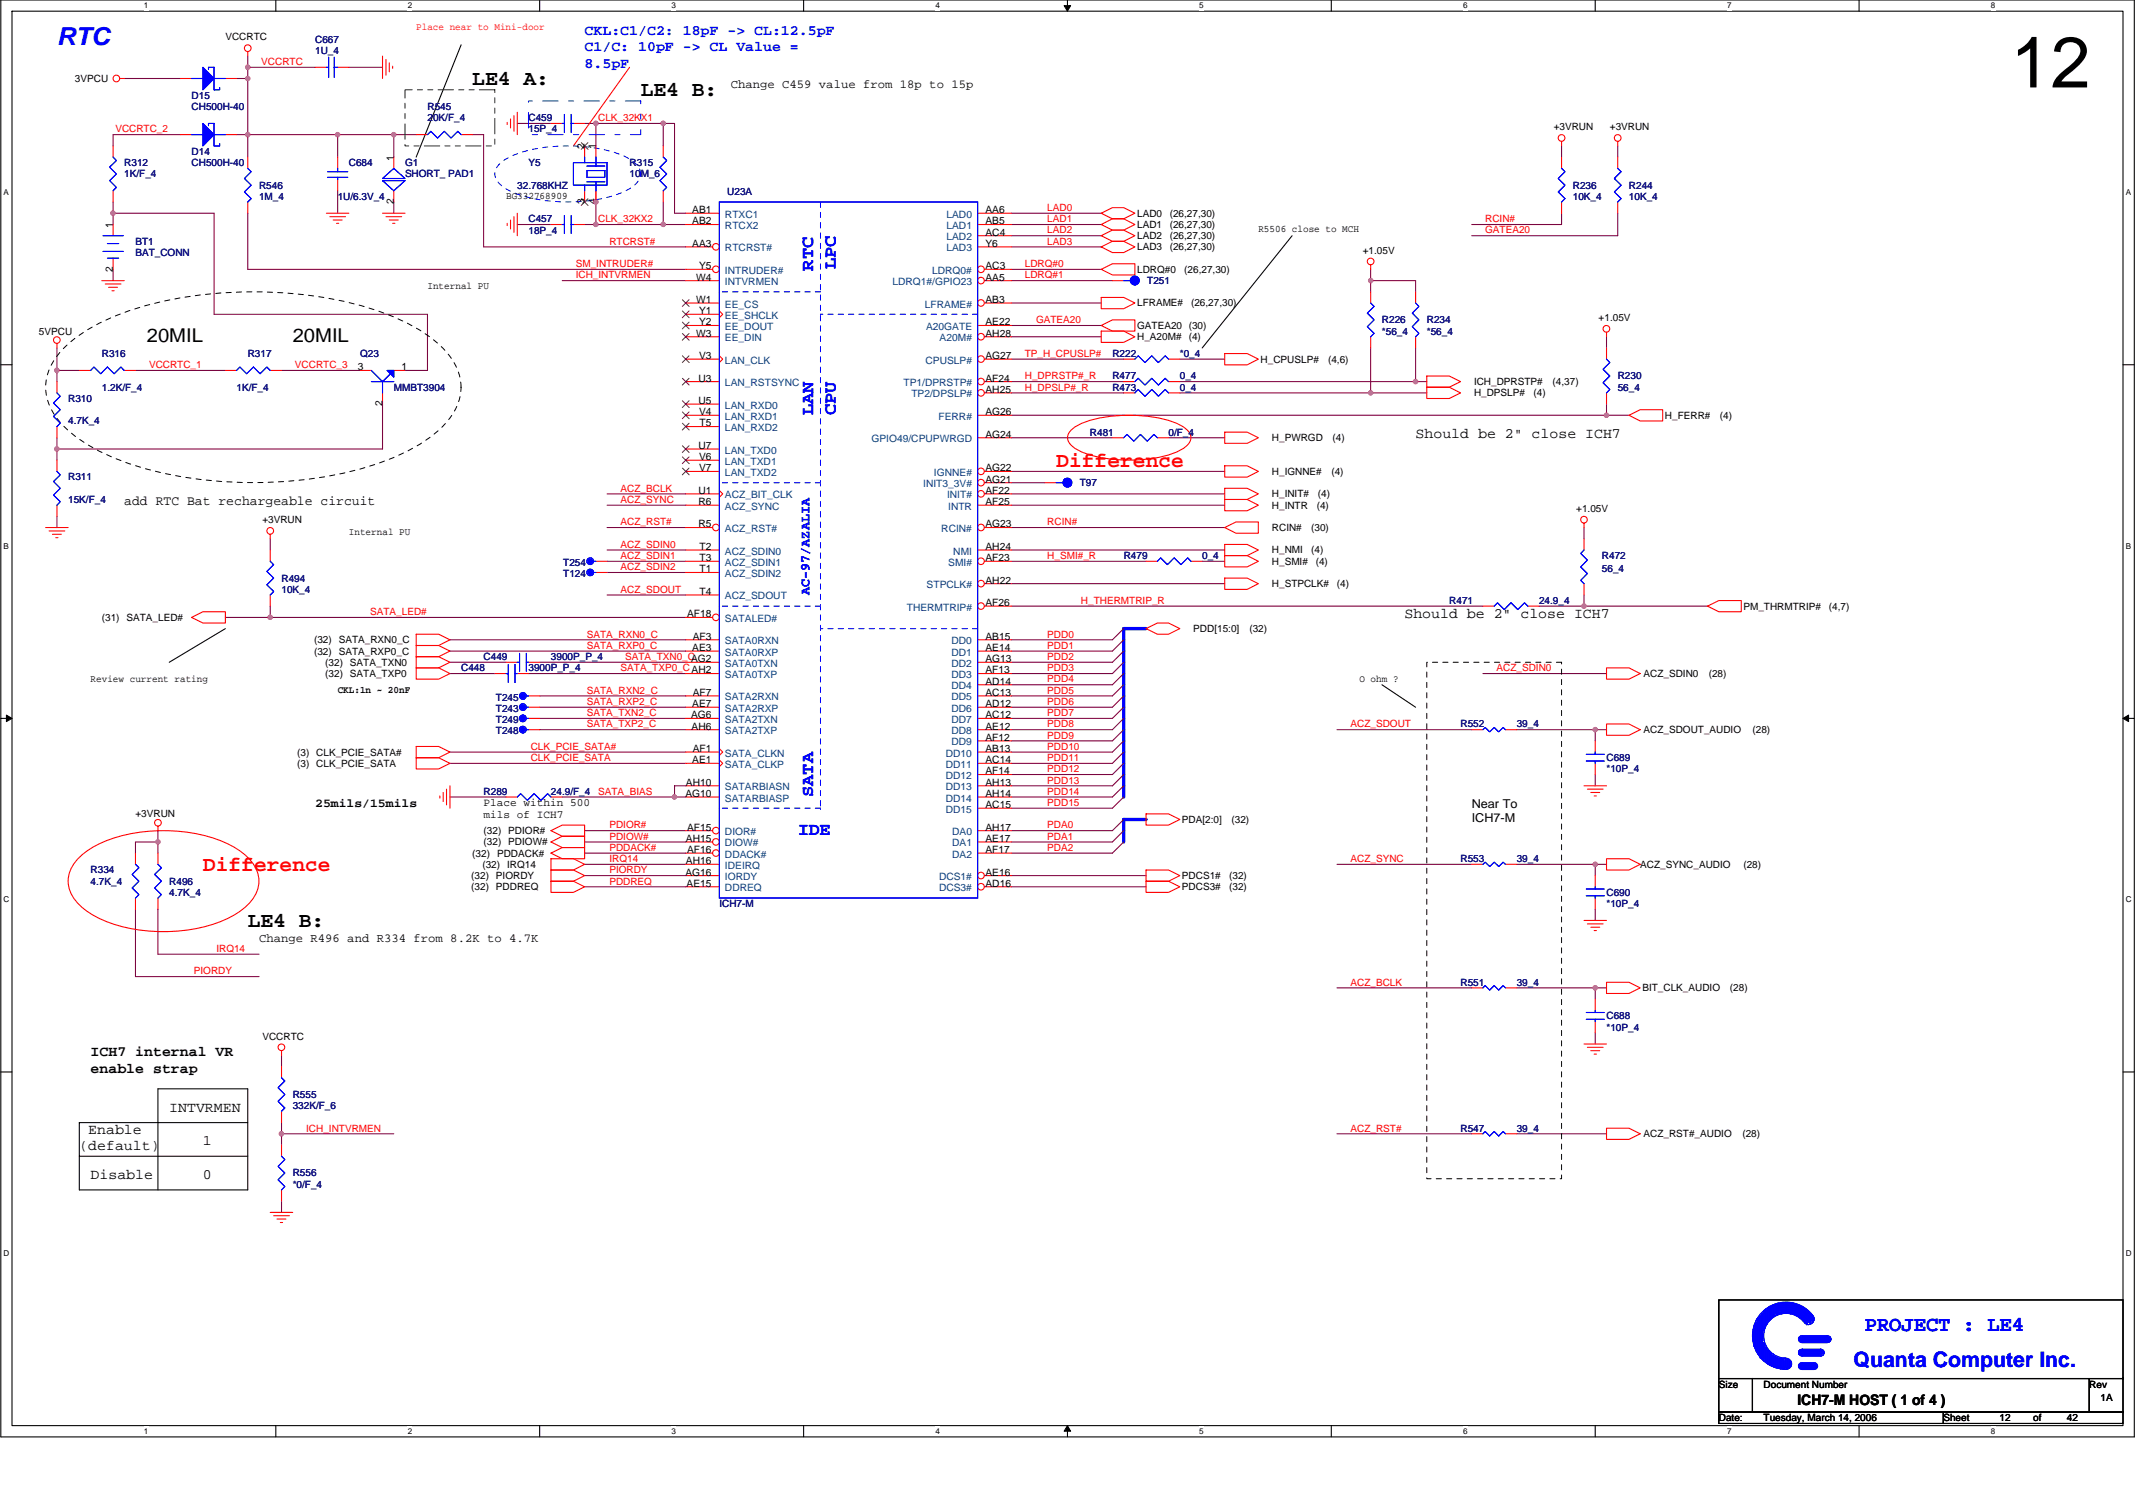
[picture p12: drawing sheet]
<svg xmlns="http://www.w3.org/2000/svg" width="420mm" height="297mm" viewBox="0 0 420 297" stroke-linecap="round" stroke-linejoin="round" font-family="sans-serif">
<defs><g id="words">
<text font-size="14.1" x="395.7" y="17.2">12</text>
<text font-size="4.8" fill="#00f" x="11.2" y="8.9">RTC</text>
<g font-size="4.2">
<text x="93" y="16.8">LE4 A:</text>
<text x="126.1" y="19">LE4 B:</text>
<text x="48.8" y="182.5">LE4 B:</text>
</g>
<g font-size="4.2" fill="#f00">
<text x="207.9" y="91.9">Difference</text>
<text x="39.9" y="171.4">Difference</text>
</g>
<g font-size="4.2" fill="#00f">
<text x="367" y="262">PROJECT : LE4</text>
<text x="364.8" y="269.1">Quanta Computer Inc.</text>
</g>
<g font-size="3.7">
<text x="28.9" y="67.4">20MIL</text>
<text x="57.6" y="67.4">20MIL</text>
</g>
<g font-size="3.5" fill="#00f">
<text x="160.1" y="53.3" transform="rotate(-90 160.1 53.3)">RTC</text>
<text x="164.5" y="53" transform="rotate(-90 164.5 53)">LPC</text>
<text x="160.1" y="81.7" transform="rotate(-90 160.1 81.7)">LAN</text>
<text x="164.5" y="81.7" transform="rotate(-90 164.5 81.7)">CPU</text>
<text x="160.1" y="156.9" transform="rotate(-90 160.1 156.9)">SATA</text>
<text x="157" y="164.3">IDE</text>
</g>
<g font-size="2.9" fill="#00f">
<text x="115.1" y="6.8">CKL:C1/C2: 18pF -&gt; CL:12.5pF</text>
<text x="115.1" y="10.1">C1/C: 10pF -&gt; CL Value =</text>
<text x="115.1" y="13.3">8.5pF</text>
</g>
<g font-size="2.9">
<text x="278.6" y="86.3">Should be 2&quot; close ICH7</text>
<text x="276.4" y="121.6">Should be 2&quot; close ICH7</text>
<text x="17.8" y="207.9">ICH7 internal VR</text>
<text x="17.8" y="211.2">enable strap</text>
<text x="33.3" y="218.8">INTVRMEN</text>
<text x="15.6" y="226.3">(default)</text>
<text x="17.4" y="223.3">Enable</text>
<text x="39.9" y="225.5">1</text>
<text x="17.8" y="232.1">Disable</text>
<text x="39.9" y="232.1">0</text>
<text x="353.7" y="276.6">ICH7-M HOST ( 1 of 4 )</text>
</g>
<text font-size="2.6" x="24.5" y="99.4">add RTC Bat rechargeable circuit</text>
<text font-size="2.6" fill="#00f" x="159.3" y="117.1" transform="rotate(-90 159.3 117.1)">AC-97/AZALIA</text>
<g font-size="2.4">
<text x="143.8" y="17.4">Change C459 value from 18p to 15p</text>
<text x="62" y="158.9">25mils/15mils</text>
<text x="289.6" y="159.1">Near To</text>
<text x="289.6" y="161.9">ICH7-M</text>
<text x="51" y="185.3">Change R496 and R334 from 8.2K to 4.7K</text>
</g>
<g font-size="2.2">
<text x="95.2" y="158.6">Place within 500</text>
<text x="95.2" y="161">mils of ICH7</text>
</g>
<g font-size="2" fill="#f00">
<text x="81.9" y="6">Place near to Mini-door</text>
<text x="51.4" y="12.8">VCCRTC</text>
<text x="117.7" y="23.9">CLK_32KX1</text>
<text x="22.7" y="26.1">VCCRTC_2</text>
<text x="206.1" y="41.5">LAD0</text>
<text x="117.7" y="43.8">CLK_32KX2</text>
<text x="206.1" y="46">LAD2</text>
<text x="206.1" y="43.8">LAD1</text>
<text x="292.3" y="43.8">RCIN#</text>
<text x="292.3" y="46">GATEA20</text>
<text x="113.3" y="52.6">SM_INTRUDER#</text>
<text x="119.9" y="48.2">RTCRST#</text>
<text x="201.7" y="52.6">LDRQ#0</text>
<text x="206.1" y="48.2">LAD3</text>
<text x="113.3" y="54.8">ICH_INTVRMEN</text>
<text x="201.7" y="54.8">LDRQ#1</text>
<text x="203.9" y="63.6">GATEA20</text>
<text x="201.7" y="70.3">TP_H_CPUSLP#</text>
<text x="29.3" y="72.5">VCCRTC_1</text>
<text x="58" y="72.5">VCCRTC_3</text>
<text x="201.7" y="74.7">H_DPRSTP#_R</text>
<text x="201.7" y="76.9">H_DPSLP#_R</text>
<text x="122.1" y="99">ACZ_SYNC</text>
<text x="122.1" y="96.8">ACZ_BCLK</text>
<text x="122.1" y="107.8">ACZ_SDIN0</text>
<text x="122.1" y="103.4">ACZ_RST#</text>
<text x="206.1" y="103.4">RCIN#</text>
<text x="122.1" y="112.2">ACZ_SDIN2</text>
<text x="122.1" y="110">ACZ_SDIN1</text>
<text x="206.1" y="110">H_SMI#_R</text>
<text x="122.1" y="116.7">ACZ_SDOUT</text>
<text x="212.7" y="118.9">H_THERMTRIP_R</text>
<text x="72.8" y="121.1">SATA_LED#</text>
<text x="115.5" y="125.5">SATA_RXN0_C</text>
<text x="206.1" y="125.5">PDD0</text>
<text x="115.5" y="127.7">SATA_RXP0_C</text>
<text x="123" y="129.9">SATA_TXN0_CAG2</text>
<text x="206.1" y="129.9">PDD2</text>
<text x="206.1" y="127.7">PDD1</text>
<text x="115.5" y="136.5">SATA_RXN2_C</text>
<text x="122.1" y="132.1">SATA_TXP0_CAH2</text>
<text x="206.1" y="132.1">PDD3</text>
<text x="206.1" y="136.5">PDD5</text>
<text x="206.1" y="134.3">PDD4</text>
<text x="294.5" y="132.1">ACZ_SDIN0</text>
<text x="115.5" y="138.8">SATA_RXP2_C</text>
<text x="115.5" y="141">SATA_TXN2_C</text>
<text x="115.5" y="143.2">SATA_TXP2_C</text>
<text x="206.1" y="141">PDD7</text>
<text x="206.1" y="138.8">PDD6</text>
<text x="206.1" y="143.2">PDD8</text>
<text x="265.8" y="143.2">ACZ_SDOUT</text>
<text x="104.4" y="149.8">CLK_PCIE_SATA</text>
<text x="104.4" y="147.6">CLK_PCIE_SATA#</text>
<text x="206.1" y="149.8">PDD11</text>
<text x="206.1" y="147.6">PDD10</text>
<text x="206.1" y="145.4">PDD9</text>
<text x="206.1" y="154.2">PDD13</text>
<text x="206.1" y="152">PDD12</text>
<text x="117.7" y="156.4">SATA_BIAS</text>
<text x="206.1" y="156.4">PDD14</text>
<text x="206.1" y="158.6">PDD15</text>
<text x="119.9" y="163.1">PDIOR#</text>
<text x="119.9" y="165.3">PDIOW#</text>
<text x="119.9" y="167.5">PDDACK#</text>
<text x="206.1" y="165.3">PDA1</text>
<text x="206.1" y="163.1">PDA0</text>
<text x="206.1" y="167.5">PDA2</text>
<text x="119.9" y="171.9">PIORDY</text>
<text x="119.9" y="169.7">IRQ14</text>
<text x="265.8" y="169.7">ACZ_SYNC</text>
<text x="119.9" y="174.1">PDDREQ</text>
<text x="38.2" y="191.8">PIORDY</text>
<text x="42.6" y="187.4">IRQ14</text>
<text x="265.8" y="194">ACZ_BCLK</text>
<text x="60.3" y="222.7">ICH_INTVRMEN</text>
<text x="265.8" y="222.7">ACZ_RST#</text>
</g>
<g font-size="2">
<text x="44.4" y="8">VCCRTC</text>
<text x="14.7" y="16.1">3VPCU</text>
<text x="115" y="29.4" transform="rotate(-90 115 29.4)">2</text>
<text x="117.3" y="29.4" transform="rotate(-90 117.3 29.4)">1</text>
<text x="305.8" y="25.6">+3VRUN</text>
<text x="316.8" y="25.6">+3VRUN</text>
<text x="77.5" y="31.6" transform="rotate(-90 77.5 31.6)">1</text>
<text x="77.5" y="40.2" transform="rotate(-90 77.5 40.2)">2</text>
<text x="99.6" y="39.1">BG332768909</text>
<text x="115" y="40.2" transform="rotate(-90 115 40.2)">3</text>
<text x="117.3" y="40.2" transform="rotate(-90 117.3 40.2)">4</text>
<text x="136.2" y="42">AB1</text>
<text x="193.9" y="42">AA6</text>
<text x="22.2" y="44.9" transform="rotate(-90 22.2 44.9)">1</text>
<text x="136.2" y="44.2">AB2</text>
<text x="193.9" y="44.2">AB5</text>
<text x="193.9" y="46.4">AC4</text>
<text x="223.8" y="47.1">LAD2</text>
<text x="223.8" y="44.9">LAD1</text>
<text x="223.8" y="42.7">LAD0</text>
<text x="230.2" y="47.1">(26,27,30)</text>
<text x="230.2" y="44.9">(26,27,30)</text>
<text x="230.2" y="42.7">(26,27,30)</text>
<text x="247.6" y="45.8">R5506 close to MCH</text>
<text x="22.2" y="53.5" transform="rotate(-90 22.2 53.5)">2</text>
<text x="136.2" y="48.6">AA3</text>
<text x="137.6" y="53">Y5</text>
<text x="193.9" y="48.6">Y6</text>
<text x="193.9" y="53">AC3</text>
<text x="223.8" y="49.3">LAD3</text>
<text x="223.8" y="53.7">LDRQ#0</text>
<text x="230.2" y="49.3">(26,27,30)</text>
<text x="233.1" y="53.7">(26,27,30)</text>
<text x="268.2" y="50">+1.05V</text>
<text x="84.1" y="56.8">Internal PU</text>
<text x="137" y="55.2">W4</text>
<text x="137" y="59.6">W1</text>
<text x="193.9" y="59.6">AB3</text>
<text x="193.9" y="55.2">AA5</text>
<text x="7.7" y="65.8">5VPCU</text>
<text x="137.6" y="61.8">Y1</text>
<text x="137.6" y="64.1">Y2</text>
<text x="193.9" y="64.1">AE22</text>
<text x="223.8" y="64.7">GATEA20 (30)</text>
<text x="223.8" y="60.3">LFRAME#</text>
<text x="234.4" y="60.3">(26,27,30)</text>
<text x="314.6" y="63.2">+1.05V</text>
<text x="137" y="66.3">W3</text>
<text x="137.6" y="70.7">V3</text>
<text x="193.9" y="70.7">AG27</text>
<text x="193.9" y="66.3">AH28</text>
<text x="223.8" y="67">H_A20M#</text>
<text x="233.9" y="67">(4)</text>
<text x="248.1" y="71.4">H_CPUSLP#</text>
<text x="261.4" y="71.4">(4,6)</text>
<text x="70.4" y="72.9">3</text>
<text x="79" y="72.9">1</text>
<text x="137.4" y="75.1">U3</text>
<text x="193.9" y="77.3">AH25</text>
<text x="193.9" y="75.1">AF24</text>
<text x="290.1" y="75.8">ICH_DPRSTP#</text>
<text x="290.1" y="78">H_DPSLP#</text>
<text x="301.8" y="78">(4)</text>
<text x="305.5" y="75.8">(4,37)</text>
<text x="75.3" y="80" transform="rotate(-90 75.3 80)">2</text>
<text x="137.4" y="79.5">U5</text>
<text x="137.6" y="81.7">V4</text>
<text x="137.7" y="83.9">T5</text>
<text x="193.9" y="81.7">AG26</text>
<text x="327.6" y="82.4">H_FERR#</text>
<text x="338.5" y="82.4">(4)</text>
<text x="137.4" y="88.4">U7</text>
<text x="193.9" y="86.1">AG24</text>
<text x="250.3" y="86.8">H_PWRGD</text>
<text x="262.2" y="86.8">(4)</text>
<text x="137.6" y="90.6">V6</text>
<text x="137.6" y="92.8">V7</text>
<text x="193.9" y="92.8">AG22</text>
<text x="193.9" y="95">AG21</text>
<text x="250.3" y="93.5">H_IGNNE#</text>
<text x="262" y="93.5">(4)</text>
<text x="137.4" y="97.2">U1</text>
<text x="137.4" y="99.4">R6</text>
<text x="193.9" y="97.2">AF22</text>
<text x="193.9" y="99.4">AF25</text>
<text x="250.3" y="97.9">H_INIT#</text>
<text x="250.3" y="100.1">H_INTR</text>
<text x="259.1" y="100.1">(4)</text>
<text x="259.4" y="97.9">(4)</text>
<text x="310.2" y="100.8">+1.05V</text>
<text x="51.6" y="103">+3VRUN</text>
<text x="68.7" y="105.4">Internal PU</text>
<text x="137.4" y="103.8">R5</text>
<text x="193.9" y="103.8">AG23</text>
<text x="250.3" y="104.5">RCIN#</text>
<text x="258" y="104.5">(30)</text>
<text x="137.7" y="108.2">T2</text>
<text x="137.7" y="110.5">T3</text>
<text x="137.7" y="112.7">T1</text>
<text x="193.9" y="110.5">AF23</text>
<text x="193.9" y="108.2">AH24</text>
<text x="250.3" y="111.1">H_SMI#</text>
<text x="250.3" y="108.9">H_NMI</text>
<text x="258" y="108.9">(4)</text>
<text x="258.9" y="111.1">(4)</text>
<text x="137.7" y="117.1">T4</text>
<text x="193.9" y="114.9">AH22</text>
<text x="193.9" y="119.3">AF26</text>
<text x="250.3" y="115.6">H_STPCLK#</text>
<text x="263.1" y="115.6">(4)</text>
<text x="343.1" y="120">PM_THRMTRIP#</text>
<text x="359.9" y="120">(4,7)</text>
<text x="20" y="122.2">(31) SATA_LED#</text>
<text x="135.2" y="121.5">AF18</text>
<text x="136.3" y="125.9">AF3</text>
<text x="193.9" y="125.9">AB15</text>
<text x="234.8" y="124.4">PDD[15:0]</text>
<text x="245.9" y="124.4">(32)</text>
<text x="61.8" y="126.6">(32) SATA_RXN0_C</text>
<text x="61.8" y="128.8">(32) SATA_RXP0_C</text>
<text x="64" y="131">(32) SATA_TXN0</text>
<text x="136.2" y="128.1">AE3</text>
<text x="193.9" y="128.1">AE14</text>
<text x="193.9" y="130.3">AG13</text>
<text x="17.8" y="134.2">Review current rating</text>
<text x="64" y="133.2">(32) SATA_TXP0</text>
<text x="66.5" y="136.4">CKL:1n ~ 20nF</text>
<text x="136.3" y="137">AF7</text>
<text x="193.9" y="132.6">AF13</text>
<text x="193.9" y="134.8">AD14</text>
<text x="193.9" y="137">AC13</text>
<text x="267.5" y="134.2">O ohm ?</text>
<text x="323.4" y="133.2">ACZ_SDIN0</text>
<text x="336.3" y="133.2">(28)</text>
<text x="136" y="141.4">AG6</text>
<text x="136.1" y="143.6">AH6</text>
<text x="136.2" y="139.2">AE7</text>
<text x="193.9" y="139.2">AD12</text>
<text x="193.9" y="141.4">AC12</text>
<text x="193.9" y="143.6">AE12</text>
<text x="58.5" y="148.7">(3) CLK_PCIE_SATA#</text>
<text x="136.3" y="148">AF1</text>
<text x="193.9" y="145.8">AF12</text>
<text x="193.9" y="148">AB13</text>
<text x="323.4" y="144.3">ACZ_SDOUT_AUDIO</text>
<text x="344.9" y="144.3">(28)</text>
<text x="58.5" y="150.9">(3) CLK_PCIE_SATA</text>
<text x="135" y="154.7">AH10</text>
<text x="136.2" y="150.2">AE1</text>
<text x="193.9" y="150.2">AC14</text>
<text x="193.9" y="152.4">AF14</text>
<text x="193.9" y="154.7">AH13</text>
<text x="26.7" y="160.9">+3VRUN</text>
<text x="134.9" y="156.9">AG10</text>
<text x="193.9" y="156.9">AH14</text>
<text x="193.9" y="159.1">AC15</text>
<text x="232.6" y="162">PDA[2:0]</text>
<text x="242.3" y="162">(32)</text>
<text x="95.2" y="164.2">(32) PDIOR#</text>
<text x="95.2" y="166.4">(32) PDIOW#</text>
<text x="135" y="165.7">AH15</text>
<text x="135.2" y="167.9">AF16</text>
<text x="135.2" y="163.5">AF15</text>
<text x="193.9" y="163.5">AH17</text>
<text x="193.9" y="165.7">AE17</text>
<text x="193.9" y="167.9">AF17</text>
<text x="92.7" y="173">(32) PIORDY</text>
<text x="93" y="168.6">(32) PDDACK#</text>
<text x="94.9" y="170.8">(32) IRQ14</text>
<text x="134.9" y="172.3">AG16</text>
<text x="135" y="170.1">AH16</text>
<text x="193.9" y="172.3">AE16</text>
<text x="232.6" y="173">PDCS1#</text>
<text x="241.9" y="173">(32)</text>
<text x="322.8" y="170.8">ACZ_SYNC_AUDIO</text>
<text x="343.1" y="170.8">(28)</text>
<text x="92.7" y="175.2">(32) PDDREQ</text>
<text x="135.1" y="174.5">AE15</text>
<text x="193.9" y="174.5">AD16</text>
<text x="232.6" y="175.2">PDCS3#</text>
<text x="241.9" y="175.2">(32)</text>
<text x="323.2" y="195.1">BIT_CLK_AUDIO</text>
<text x="340.5" y="195.1">(28)</text>
<text x="51.6" y="204.6">VCCRTC</text>
<text x="323.4" y="223.9">ACZ_RST#_AUDIO</text>
<text x="342.9" y="223.9">(28)</text>
<text x="338.3" y="273.1">Size</text>
<text x="347.1" y="273.1">Document Number</text>
<text x="411.2" y="273.1">Rev</text>
<text x="413.4" y="275.8">1A</text>
<text x="338.3" y="279.8">Date:</text>
<text x="347.1" y="279.8">Tuesday, March 14, 2006</text>
<text x="382.4" y="279.8">Sheet</text>
<text x="393.5" y="279.8">12</text>
<text x="400.1" y="279.8">of</text>
<text x="406.7" y="279.8">42</text>
</g>
<g font-size="2" fill="#000080">
<text x="62" y="8.4">C667</text>
<text x="62" y="10.6">1U_4</text>
<text x="37.7" y="19.5">D15</text>
<text x="37.7" y="21.7">CH500H-40</text>
<text x="84.1" y="21.7">R545</text>
<text x="84.1" y="23.9">20K/F_4</text>
<text x="104" y="23.9">C459</text>
<text x="104" y="26.1">15P_4</text>
<text x="24.5" y="32.7">R312</text>
<text x="24.5" y="34.9">1K/F_4</text>
<text x="37.7" y="30.5">D14</text>
<text x="37.7" y="32.7">CH500H-40</text>
<text x="68.7" y="32.7">C684</text>
<text x="79.7" y="32.7">G1</text>
<text x="79.7" y="34.9">SHORT_ PAD1</text>
<text x="104" y="32.7">Y5</text>
<text x="123.9" y="32.7">R315</text>
<text x="123.9" y="34.9">10M_6</text>
<text x="51" y="37.1">R546</text>
<text x="51" y="39.3">1M_4</text>
<text x="66.5" y="39.3">1U/6.3V_4</text>
<text x="101.8" y="37.1">32.768KHZ</text>
<text x="143.1" y="38.5">U23A</text>
<text x="309.5" y="37.1">R236</text>
<text x="309.5" y="39.3">10K_4</text>
<text x="320.6" y="37.1">R244</text>
<text x="320.6" y="39.3">10K_4</text>
<text x="104" y="43.8">C457</text>
<text x="104" y="46">18P_4</text>
<text x="26.7" y="48.2">BT1</text>
<text x="26.7" y="50.4">BAT_CONN</text>
<text x="225.8" y="55.9">T251</text>
<text x="272" y="63.6">R226</text>
<text x="272" y="65.8">*56_4</text>
<text x="280.8" y="63.6">R234</text>
<text x="280.8" y="65.8">*56_4</text>
<text x="20" y="70.3">R316</text>
<text x="48.8" y="70.3">R317</text>
<text x="70.9" y="70.3">Q23</text>
<text x="218.9" y="70.3">R222</text>
<text x="232.2" y="70.3">*0_4</text>
<text x="20" y="76.9">1.2K/F_4</text>
<text x="46.6" y="76.9">1K/F_4</text>
<text x="77.5" y="76.9">MMBT3904</text>
<text x="218.9" y="74.7">R477</text>
<text x="218.9" y="76.9">R473</text>
<text x="232.2" y="74.7">0_4</text>
<text x="232.2" y="76.9">0_4</text>
<text x="318.4" y="74.7">R230</text>
<text x="318.4" y="76.9">56_4</text>
<text x="13.4" y="79.1">R310</text>
<text x="13.4" y="83.5">4.7K_4</text>
<text x="214.5" y="85.7">R481</text>
<text x="230" y="85.7">0/F_4</text>
<text x="13.4" y="94.6">R311</text>
<text x="212.5" y="95.7">T97</text>
<text x="13.4" y="99">15K/F_4</text>
<text x="110.9" y="113.6">T124</text>
<text x="110.9" y="111.4">T254</text>
<text x="221.1" y="110">R479</text>
<text x="236.6" y="110">0_4</text>
<text x="315.3" y="110">R472</text>
<text x="315.3" y="112.7">56_4</text>
<text x="55.4" y="114.5">R494</text>
<text x="55.4" y="116.7">10K_4</text>
<text x="285.2" y="118.9">R471</text>
<text x="302.9" y="118.9">24.9_4</text>
<text x="95.2" y="129.9">C449</text>
<text x="108.4" y="129.9">3900P_P_4</text>
<text x="90.8" y="132.1">C448</text>
<text x="97.6" y="137.9">T245</text>
<text x="104" y="132.1">3900P_P_4</text>
<text x="97.6" y="140.1">T243</text>
<text x="97.6" y="142.3">T249</text>
<text x="287.4" y="143.2">R552</text>
<text x="298.5" y="143.2">39_4</text>
<text x="97.6" y="144.5">T248</text>
<text x="316.2" y="149.8">C689</text>
<text x="316.2" y="152">*10P_4</text>
<text x="95.2" y="156.5">R289</text>
<text x="108.4" y="156.5">24.9/F_4</text>
<text x="17.8" y="171.9">R334</text>
<text x="287.4" y="169.7">R553</text>
<text x="298.5" y="169.7">39_4</text>
<text x="17.8" y="174.1">4.7K_4</text>
<text x="33.3" y="174.1">R496</text>
<text x="33.3" y="176.3">4.7K_4</text>
<text x="141.6" y="178.6">ICH7-M</text>
<text x="316.2" y="176.3">C690</text>
<text x="316.2" y="178.6">*10P_4</text>
<text x="287.4" y="194">R551</text>
<text x="298.5" y="194">39_4</text>
<text x="316.2" y="200.7">C688</text>
<text x="316.2" y="202.9">*10P_4</text>
<text x="57.6" y="216.1">R555</text>
<text x="57.6" y="218.3">332K/F_6</text>
<text x="287.4" y="222.8">R547</text>
<text x="298.5" y="222.8">39_4</text>
<text x="57.6" y="231.6">R556</text>
<text x="57.6" y="233.8">*0/F_4</text>
</g>
<g font-size="2" fill="#004080">
<text x="142.7" y="42.9">RTXC1</text>
<text x="142.7" y="45.1">RTCX2</text>
<text x="186.3" y="42.9">LAD0</text>
<text x="186.3" y="45.1">LAD1</text>
<text x="186.3" y="47.3">LAD2</text>
<text x="142.7" y="53.9">INTRUDER#</text>
<text x="142.7" y="49.5">RTCRST#</text>
<text x="183.4" y="53.9">LDRQ0#</text>
<text x="186.3" y="49.5">LAD3</text>
<text x="142.7" y="56.1">INTVRMEN</text>
<text x="175.6" y="56.1">LDRQ1#/GPIO23</text>
<text x="142.7" y="60.5">EE_CS</text>
<text x="142.7" y="62.8">EE_SHCLK</text>
<text x="142.7" y="65">EE_DOUT</text>
<text x="182" y="60.5">LFRAME#</text>
<text x="182.3" y="65">A20GATE</text>
<text x="142.7" y="67.2">EE_DIN</text>
<text x="142.7" y="71.6">LAN_CLK</text>
<text x="182.1" y="71.6">CPUSLP#</text>
<text x="184.9" y="67.2">A20M#</text>
<text x="142.7" y="76">LAN_RSTSYNC</text>
<text x="177.8" y="76">TP1/DPRSTP#</text>
<text x="142.7" y="80.4">LAN_RXD0</text>
<text x="142.7" y="82.6">LAN_RXD1</text>
<text x="179.4" y="78.2">TP2/DPSLP#</text>
<text x="184.7" y="82.6">FERR#</text>
<text x="142.7" y="84.9">LAN_RXD2</text>
<text x="142.7" y="89.3">LAN_TXD0</text>
<text x="171.5" y="87.1">GPIO49/CPUPWRGD</text>
<text x="142.7" y="91.5">LAN_TXD1</text>
<text x="142.7" y="93.7">LAN_TXD2</text>
<text x="181.7" y="95.9">INIT3_3V#</text>
<text x="183.8" y="93.7">IGNNE#</text>
<text x="142.7" y="98.1">ACZ_BIT_CLK</text>
<text x="142.7" y="100.3">ACZ_SYNC</text>
<text x="186.4" y="98.1">INIT#</text>
<text x="186.6" y="100.3">INTR</text>
<text x="142.7" y="104.7">ACZ_RST#</text>
<text x="185.2" y="104.7">RCIN#</text>
<text x="142.7" y="109.2">ACZ_SDIN0</text>
<text x="142.7" y="111.4">ACZ_SDIN1</text>
<text x="142.7" y="113.6">ACZ_SDIN2</text>
<text x="186.6" y="111.4">SMI#</text>
<text x="187.6" y="109.2">NMI</text>
<text x="142.7" y="118">ACZ_SDOUT</text>
<text x="182.4" y="115.8">STPCLK#</text>
<text x="142.7" y="122.4">SATALED#</text>
<text x="178.4" y="120.2">THERMTRIP#</text>
<text x="142.7" y="126.8">SATA0RXN</text>
<text x="142.7" y="129.1">SATA0RXP</text>
<text x="142.7" y="131.3">SATA0TXN</text>
<text x="187.3" y="126.8">DD0</text>
<text x="187.3" y="129.1">DD1</text>
<text x="187.3" y="131.3">DD2</text>
<text x="142.7" y="133.5">SATA0TXP</text>
<text x="142.7" y="137.9">SATA2RXN</text>
<text x="187.3" y="133.5">DD3</text>
<text x="187.3" y="135.7">DD4</text>
<text x="187.3" y="137.9">DD5</text>
<text x="142.7" y="140.1">SATA2RXP</text>
<text x="142.7" y="142.3">SATA2TXN</text>
<text x="187.3" y="140.1">DD6</text>
<text x="187.3" y="142.3">DD7</text>
<text x="142.7" y="144.5">SATA2TXP</text>
<text x="142.7" y="148.9">SATA_CLKN</text>
<text x="186.1" y="148.9">DD10</text>
<text x="187.3" y="144.5">DD8</text>
<text x="187.3" y="146.7">DD9</text>
<text x="142.7" y="151.2">SATA_CLKP</text>
<text x="142.7" y="155.6">SATARBIASN</text>
<text x="186.1" y="151.2">DD11</text>
<text x="186.1" y="153.4">DD12</text>
<text x="186.1" y="155.6">DD13</text>
<text x="142.7" y="157.8">SATARBIASP</text>
<text x="186.1" y="157.8">DD14</text>
<text x="186.1" y="160">DD15</text>
<text x="142.7" y="166.6">DIOW#</text>
<text x="142.7" y="164.4">DIOR#</text>
<text x="187.4" y="164.4">DA0</text>
<text x="187.4" y="166.6">DA1</text>
<text x="142.7" y="173.2">IORDY</text>
<text x="142.7" y="171">IDEIRQ</text>
<text x="142.7" y="168.8">DDACK#</text>
<text x="184.8" y="173.2">DCS1#</text>
<text x="187.4" y="168.8">DA2</text>
<text x="142.7" y="175.5">DDREQ</text>
<text x="184.8" y="175.5">DCS3#</text>
</g>
<g font-size="1.6">
<text x="28.3" y="1.7">1</text>
<text x="80.2" y="1.7">2</text>
<text x="132.2" y="1.7">3</text>
<text x="184.1" y="1.7">4</text>
<text x="236" y="1.7">5</text>
<text x="287.9" y="1.7">6</text>
<text x="339.9" y="1.7">7</text>
<text x="391.8" y="1.7">8</text>
<text x=".7" y="38.4">A</text>
<text x="418.3" y="38.4">A</text>
<text x=".7" y="108">B</text>
<text x="418.3" y="108">B</text>
<text x=".7" y="177.7">C</text>
<text x="418.3" y="177.7">C</text>
<text x=".7" y="247.2">D</text>
<text x="418.3" y="247.2">D</text>
<text x="28.3" y="282.3">1</text>
<text x="80.2" y="282.3">2</text>
<text x="132.2" y="282.3">3</text>
<text x="184.1" y="282.3">4</text>
<text x="236" y="282.3">5</text>
<text x="287.9" y="282.3">6</text>
<text x="339.9" y="282.3">7</text>
<text x="391.8" y="282.3">8</text>
</g>
</g></defs>
<path d="M.2 0h419.8v282.9h-419.8zM2.4 2.2h415.4v278.4h-415.4z" fill="none" stroke="#000" stroke-width=".21"/>
<g fill="#fff">
<path d="M28.3 .2h.9v1.8h-.9z"/>
<path d="M28.3 280.8h.9v1.8h-.9z"/>
</g>
<path d="M54.3 0v2.2M54.3 280.6v2.2" fill="none" stroke="#000" stroke-width=".21"/>
<g fill="#fff">
<path d="M80.2 .2h.9v1.8h-.9z"/>
<path d="M80.2 280.8h.9v1.8h-.9z"/>
</g>
<path d="M106.2 0v2.2M106.2 280.6v2.2" fill="none" stroke="#000" stroke-width=".21"/>
<g fill="#fff">
<path d="M132.2 .2h.8v1.8h-.8z"/>
<path d="M132.2 280.8h.8v1.8h-.8z"/>
</g>
<path d="M158.1 0v2.2M158.1 280.6v2.2" fill="none" stroke="#000" stroke-width=".21"/>
<g fill="#fff">
<path d="M184.1 .2h.9v1.8h-.9z"/>
<path d="M184.1 280.8h.9v1.8h-.9z"/>
</g>
<path d="M210.1 0v2.2M210.1 280.6v2.2" fill="none" stroke="#000" stroke-width=".21"/>
<path d="M209.4 1.1h1.3l-.6 1.1zM210.1 280.6l.6 1.1h-1.3z" fill="#000" stroke="#000" stroke-width=".2"/>
<g fill="#fff">
<path d="M236 .2h.9v1.8h-.9z"/>
<path d="M236 280.8h.9v1.8h-.9z"/>
</g>
<path d="M262 0v2.2M262 280.6v2.2" fill="none" stroke="#000" stroke-width=".21"/>
<g fill="#fff">
<path d="M287.9 .2h.9v1.8h-.9z"/>
<path d="M287.9 280.8h.9v1.8h-.9z"/>
</g>
<path d="M313.9 0v2.2M313.9 280.6v2.2" fill="none" stroke="#000" stroke-width=".21"/>
<g fill="#fff">
<path d="M339.9 .2h.9v1.8h-.9z"/>
<path d="M339.9 280.8h.9v1.8h-.9z"/>
</g>
<path d="M365.9 0v2.2M365.9 280.6v2.2" fill="none" stroke="#000" stroke-width=".21"/>
<g fill="#fff">
<path d="M391.8 .2h.9v1.8h-.9z"/>
<path d="M391.8 280.8h.9v1.8h-.9z"/>
<path d="M.7 37h1.1v1.8h-1.1z"/>
<path d="M418.3 37h1.1v1.8h-1.1z"/>
<path d="M.7 106.6h1.1v1.8h-1.1z"/>
<path d="M418.3 106.6h1.1v1.8h-1.1z"/>
</g>
<path d="M.2 71.8h2.2M417.8 71.8h2.2" fill="none" stroke="#000" stroke-width=".21"/>
<g fill="#fff">
<path d="M.7 176.2h1.2v1.8h-1.2z"/>
<path d="M418.3 176.2h1.2v1.8h-1.2z"/>
</g>
<path d="M.2 141.4h2.2M417.8 141.4h2.2" fill="none" stroke="#000" stroke-width=".21"/>
<path d="M1.3 140.8l1.1 .6-1.1 .6zM417.8 141.4l1.1-.6v1.2z" fill="#000" stroke="#000" stroke-width=".2"/>
<g fill="#fff">
<path d="M.7 245.8h1.2v1.8h-1.2z"/>
<path d="M418.3 245.8h1.2v1.8h-1.2z"/>
</g>
<g fill="none" stroke="#000" stroke-width=".21">
<path d="M90.8 8.8l-8.9 22.1M254.3 46.4l-17.7 22.1M44.4 123.7l-11.1 6.7M272 134.8l6.6 4.4M.2 211h2.2M417.8 211h2.2M15.6 227.6h33.2M48.8 221h-33.2v13.2h33.2v-19.9h-17.7v19.9M338.3 255.9h79.5v15.5h-79.5zM338.3 271.4h6.6v6.6h-6.6zM338.3 278h44.1v2.2h-44.1zM344.9 271.4h66.3v6.6h-66.3z"/>
<path d="M382.4 278h35.4v2.2h-35.4zM411.2 271.4h6.6v6.6h-6.6z"/>
</g>
<g fill="none" stroke="#800040" stroke-width=".21">
<path d="M24.5 15.5h11M46.6 15.5h2.2M48.8 11v19.9M48.8 13.3h13.2M68.7 13.3h6.6M22.3 39.8v4.4M35.5 26.5h-13.2v2.2M46.6 26.5h35.3M66.5 26.5v4.4M66.5 37.5v4.5M77.5 26.5v4.4M77.5 39.8v2.2"/>
<path d="M93 26.5h2.2v22.1h39.7M101.8 24.3h6.6M115.1 24.3h17.6v17.7h2.2M117.3 24.3v4.4M117.3 37.5v6.7M130.5 24.3v4.4M130.5 39.8v4.4M307.3 28.7v2.2M318.4 28.7v2.2M22.3 42h19.8v19.9h42v11h-4.4M22.3 53v2.2M48.8 42v11h86.1"/>
<path d="M101.8 44.2h6.6M110.6 55.2h24.3M115.1 44.2h19.8M199 42h17.7M199 55.2h19.9M199 44.2h17.7M199 48.6h17.7M199 53h17.7M199 46.4h17.7M199 59.6h17.7M269.7 55.2h8.9v2.2M269.7 53v4.4"/>
<path d="M307.3 42v2.2h-17.7M318.4 42v4.4h-28.8M11.2 72.9h4.4M11.2 68.5v6.6M26.7 72.9h17.7M55.4 72.9h15.5M75.3 79.5v8.9h-64.1M199 75.1h22.1M199 77.3h22.1M199 70.7h22.1M199 66.3h17.7M199 64.1h17.7"/>
<path d="M232.2 75.1h48.6M232.2 77.3h48.6M232.2 70.7h8.8M269.7 68.5v8.8M278.6 68.5v6.6M316.2 66.3v2.2M316.2 79.5v2.2M11.2 86.2v4.4M119.5 97.2h15.4M119.5 99.4h15.4M199 86.2h19.9M199 95h6.7"/>
<path d="M199 92.8h42M199 97.2h42M199 99.4h42M199 81.7h121.6M230 86.2h11M11.2 101.6v2.2M53.2 106.1v2.2M53.2 119.3v2.2M119.5 117.1h15.4M119.5 110.5h15.4M119.5 108.3h15.4M119.5 103.8h15.4"/>
<path d="M119.5 112.7h15.4M199 110.5h26.5M199 108.3h42M199 114.9h42M199 119.3h92.8M199 103.8h42M236.6 110.5h4.4M302.9 119.3h33.1M311.7 103.8v2.3M311.7 117.1v2.2M44.4 121.5h90.5M88.6 132.6h8.8"/>
<path d="M88.6 130.4h11M88.6 128.2h46.3M88.6 125.9h46.3M104 132.6h30.9M106.2 137h28.7M106.2 139.2h28.7M106.2 130.4h28.7M221.1 134.8l-2.2 2.2h-19.9M221.1 130.4l-2.2 2.2h-19.9M221.1 137l-2.2 2.2h-19.9M221.1 139.2l-2.2 2.2h-19.9M221.1 128.2l-2.2 2.2h-19.9"/>
<path d="M221.1 125.9l-2.2 2.3h-19.9M221.1 123.7l-2.2 2.2h-19.9M221.1 132.6l-2.2 2.2h-19.9M291.8 132.6h24.4M88.6 150.3h46.3M88.6 156.9h11M88.6 148h46.3M106.2 143.6h28.7M106.2 141.4h28.7M110.6 156.9h24.3M134.9 154.7h-2.2v2.2M221.1 141.4l-2.2 2.2h-19.9"/>
<path d="M221.1 152.5l-2.2 2.2h-19.9M221.1 150.3l-2.2 2.2h-19.9M221.1 148l-2.2 2.3h-19.9M221.1 154.7l-2.2 2.2h-19.9M221.1 145.8l-2.2 2.2h-19.9M221.1 143.6l-2.2 2.2h-19.9M221.1 156.9l-2.2 2.2h-19.9M263.1 143.6h26.5M298.5 143.6h17.7M313.9 143.6v2.2M313.9 152.5v2.2M26.7 179v13.2h24.3"/>
<path d="M31.1 165.7h-4.4v2.2M31.1 163.5v4.4M31.1 179v8.8h19.9M115.1 170.1h19.8M115.1 172.4h19.8M115.1 163.5h19.8M115.1 165.7h19.8M115.1 174.6h19.8M115.1 167.9h19.8M199 172.4h26.5M199 174.6h26.5M221.1 161.3l-2.2 2.2h-19.9"/>
<path d="M221.1 163.5l-2.2 2.2h-19.9M221.1 165.7l-2.2 2.2h-19.9M263.1 170.1h26.5M298.5 170.1h17.7M313.9 170.1v2.3M313.9 179v2.2M263.1 194.5h26.5M298.5 194.5h17.7M313.9 194.5v2.2M55.4 207.7v2.2M313.9 203.3v2.2M55.4 221v4.4"/>
<path d="M55.4 236.4v2.3M55.4 223.2h22.1M263.1 223.2h26.5M298.5 223.2h17.7"/>
</g>
<g fill="#f0f" stroke="#f0f" stroke-width=".21">
<circle cx="278.6" cy="75.1" r=".43"/>
<circle cx="269.7" cy="77.3" r=".43"/>
<circle cx="22.2" cy="42" r=".43"/>
<circle cx="313.9" cy="143.6" r=".43"/>
<circle cx="11.2" cy="72.9" r=".43"/>
<circle cx="11.2" cy="88.4" r=".43"/>
<circle cx="269.7" cy="55.2" r=".43"/>
<circle cx="48.8" cy="15.5" r=".43"/>
<circle cx="48.8" cy="26.5" r=".43"/>
<circle cx="313.9" cy="170.1" r=".43"/>
<circle cx="48.7" cy="13.2" r=".43"/>
<circle cx="313.9" cy="194.4" r=".43"/>
<circle cx="117.3" cy="44.2" r=".43"/>
<circle cx="53.2" cy="121.5" r=".43"/>
<circle cx="66.4" cy="26.5" r=".43"/>
<circle cx="55.4" cy="223.2" r=".43"/>
<circle cx="117.3" cy="24.3" r=".43"/>
<circle cx="130.5" cy="24.3" r=".43"/>
<circle cx="130.5" cy="44.2" r=".43"/>
<circle cx="316.1" cy="81.7" r=".43"/>
<circle cx="117.3" cy="39.8" r=".43"/>
<circle cx="311.7" cy="119.3" r=".43"/>
<circle cx="132.7" cy="156.9" r=".43"/>
<circle cx="31.1" cy="165.7" r=".43"/>
<circle cx="77.5" cy="26.5" r=".43"/>
</g>
<path d="M225.5 123.7h-4.4v33.2M225.5 161.3h-4.4v4.4" fill="none" stroke="#00f" stroke-width=".66"/>
<g fill="none" stroke="#f00" stroke-width=".21">
<path d="M23.6 15.5h.9M35.5 15.5h2.2M44.4 15.5h2.2M48.8 10.2v.8M62 13.3h2.2M66.5 13.3h2.2M75.3 11v4.5M76 11.7v3.1M76.6 12.4v1.7M77.3 13v.5M123.9 13.3l-11.1 15.4M22.3 28.7v2.2"/>
<path d="M22.3 37.5v2.3M35.5 26.5h2.2M44.4 26.5h2.2M48.8 30.9v2.2M48.8 39.8v2.2M77.5 30.9v2.2M77.5 37.5v2.3M81.9 26.5h2.2M90.8 26.5h2.2M99.8 24.1v.4M100.5 23.4v1.8M101.1 22.8v3"/>
<path d="M101.8 22.1v4.4M108.4 24.3h2.2M112.8 24.3h2.3M115.1 28.7v2.2M115.1 37.5v2.3M117.3 28.7v2.2M117.3 37.5v2.3M130.5 28.7v2.2M130.5 37.5v2.3M307.3 27.8v.9M307.3 30.9v2.2M307.3 39.8v2.2"/>
<path d="M318.4 27.8v.9M318.4 30.9v2.2M318.4 39.8v2.2M20 55.2h4.5M20.7 55.9h3.1M21.4 56.6h1.7M22 57.2h.5M22.3 44.2v2.2M22.3 50.8v2.2M64.2 42h4.5M64.9 42.7h3.1M65.6 43.3h1.7"/>
<path d="M66.2 44h.5M75.3 42h4.4M76 42.7h3M76.6 43.3h1.8M77.3 44h.4M99.8 44v.4M100.5 43.3v1.8M101.1 42.7v3M101.8 42v4.4M108.4 44.2h2.2M112.8 44.2h2.3M134.9 42h6.7"/>
<path d="M134.9 55.2h6.7M134.9 44.2h6.7M216.7 48.6l2.2-1.1h2.2l2.2 1.1-2.2 1.1h-2.2zM216.7 46.4l2.2-1.1h2.2l2.2 1.1-2.2 1.1h-2.2zM216.7 44.2l2.2-1.1h2.2l2.2 1.1-2.2 1.1h-2.2zM216.7 58.5h4.4l2.2 1.1-2.2 1.2h-4.4zM216.7 42l2.2-1.1h2.2l2.2 1.1-2.2 1.1h-2.2zM216.7 53l2.2-1.1h4.4v2.2h-4.4zM218.9 55.2h2.2M269.7 52.1v.9M269.7 57.4v2.2M11.2 67.6v.9"/>
<path d="M15.6 72.9h2.2M24.5 72.9h2.2M44.4 72.9h2.2M53.2 72.9h2.2M70.9 72.9h2.2M75.3 77.3v2.2M77.5 72.9h2.2M216.7 64.1l2.2-1.1h4.4v2.2h-4.4zM216.7 65.2h4.4l2.2 1.1-2.2 1.1h-4.4zM221.1 75.1h2.2M221.1 70.7h2.2M221.1 77.3h2.2"/>
<path d="M230 75.1h2.2M230 70.7h2.2M230 77.3h2.2M241 69.6h4.4l2.2 1.1-2.2 1.1h-4.4zM269.7 66.3v2.2M280.8 74h4.4l2.2 1.1-2.2 1.1h-4.4zM280.8 76.2h4.4l2.2 1.1-2.2 1.1h-4.4zM316.2 65.4v.9M316.2 68.5v2.2M316.2 77.3v2.2M205.7 95h2.2M211 84.4a17.3 17.3 0 0 1 9.6-2.6 25.6 25.6 0 0 1 11.2 1.7 3.8 3.8 0 0 1 2.6 2.6 2.87 2.87 0 0 1-1.7 2.3 22.5 22.5 0 0 1-12.1 2.1 17.3 17.3 0 0 1-9.6-2.6 2.02 2.02 0 0 1 0-3.5z"/>
<path d="M218.9 86.2h2.2M227.8 86.2h2.2M241 85.1h4.4l2.2 1.1-2.2 1.1h-4.4zM241 91.7h4.4l2.2 1.1-2.2 1.1h-4.4zM241 96.1h4.4l2.2 1.1-2.2 1.1h-4.4zM241 98.3h4.4l2.2 1.1-2.2 1.1h-4.4zM320.6 81.7l2.2-1.1h4.4v2.3h-4.4zM9 103.8h4.4M9.7 104.5h3.1M10.3 105.2h1.8M11 105.8h.4M53.2 105.2v.9"/>
<path d="M53.2 108.3v2.2M53.2 117.1v2.2M117.3 112.7h2.2M225.5 110.5h2.3M234.4 110.5h2.2M241 109.4h4.4l2.2 1.1-2.2 1.1h-4.4zM241 107.2h4.4l2.2 1.1-2.2 1.1h-4.4zM241 113.8h4.4l2.2 1.1-2.2 1.1h-4.4zM241 103.8l2.2-1.1h4.4v2.3h-4.4zM291.8 119.3h2.3M300.7 119.3h2.2M311.7 103v.8"/>
<path d="M311.7 106.1v2.2M311.7 114.9v2.2M336 119.3l2.3-1.1h4.4v2.2h-4.4zM37.7 121.5l2.2-1.1h4.5v2.2h-4.5zM81.9 124.8h4.4l2.3 1.1-2.3 1.2h-4.4zM81.9 127.1h4.4l2.3 1.1-2.3 1.1h-4.4zM81.9 129.3h4.4l2.3 1.1-2.3 1.1h-4.4zM81.9 131.5h4.4l2.3 1.1-2.3 1.1h-4.4zM97.4 132.6h2.2M99.6 130.4h2.2M101.8 132.6h2.2M104 139.2h2.2"/>
<path d="M104 130.4h2.2M104 137h2.2M225.5 123.7l2.3-1.1h2.2l2.2 1.1-2.2 1.1h-2.2zM316.2 131.5h4.4l2.2 1.1-2.2 1.1h-4.4zM81.9 146.9h4.4l2.3 1.1-2.3 1.2h-4.4zM81.9 149.2h4.4l2.3 1.1-2.3 1.1h-4.4zM86.6 156.7v.4M87.2 156v1.8M87.9 155.3v3.1M88.6 154.7v4.4M99.6 156.9h2.2M104 143.6h2.2"/>
<path d="M108.4 156.9h2.2M289.6 143.6h2.2M296.3 143.6h2.2M311.7 154.7h4.5M312.4 155.3h3.1M313.1 156h1.7M313.7 156.7h.5M313.9 145.8v2.2M313.9 150.3v2.2M316.2 142.5h4.4l2.2 1.1-2.2 1.1h-4.4zM15.7 168.7a20.7 20.7 0 0 1 10.9-4.7 31.8 31.8 0 0 1 18.9 2.4 9.8 9.8 0 0 1 5.4 6 6.7 6.7 0 0 1-3.2 6.6 26.1 26.1 0 0 1-15.5 4.4 26.1 26.1 0 0 1-15.6-4.4 6.9 6.9 0 0 1-3.1-6.6 7.1 7.1 0 0 1 2.2-3.7zM26.7 167.9v2.2"/>
<path d="M26.7 176.8v2.2M31.1 162.6v.9M31.1 167.9v2.2M31.1 176.8v2.2M108.4 163.5l2.2-1.1h4.5v2.2h-4.5zM108.4 167.9l2.2-1.1h4.5v2.2h-4.5zM108.4 169h4.4l2.3 1.1-2.3 1.2h-4.4zM108.4 171.3h4.4l2.3 1.1-2.3 1.1h-4.4zM108.4 165.7l2.2-1.1h4.5v2.2h-4.5zM108.4 173.5h4.4l2.3 1.1-2.3 1.1h-4.4zM225.5 160.2h4.5l2.2 1.1-2.2 1.1h-4.5zM225.5 173.5h4.5l2.2 1.1-2.2 1.1h-4.5z"/>
<path d="M225.5 171.3h4.5l2.2 1.1-2.2 1.1h-4.5zM289.6 170.1h2.2M296.3 170.1h2.2M313.9 172.4v2.2M313.9 176.8v2.2M316.2 169h4.4l2.2 1.1-2.2 1.2h-4.4zM311.7 181.2h4.5M312.4 181.9h3.1M313.1 182.5h1.7M313.7 183.2h.5M316.2 193.4h4.4l2.2 1.1-2.2 1.1h-4.4zM55.4 206.8v.9"/>
<path d="M311.7 205.5h4.5M312.4 206.2h3.1M313.1 206.8h1.7M313.7 207.5h.5M53.2 238.7h4.4M53.9 239.3h3M54.5 240h1.8M55.4 225.4v2.2M55.4 234.2v2.2M289.6 223.2h2.2M296.3 223.2h2.2M316.2 222.1h4.4l2.2 1.1-2.2 1.1h-4.4z"/>
<path d="M55.2 240.6h.4"/>
<circle cx="22.9" cy="15.4" r=".65"/>
<circle cx="48.8" cy="9.5" r=".66"/>
<circle cx="307.3" cy="27.2" r=".66"/>
<circle cx="318.4" cy="27.2" r=".66"/>
<circle cx="269.7" cy="51.5" r=".65"/>
<circle cx="11.2" cy="66.9" r=".65"/>
<circle cx="316.1" cy="64.7" r=".66"/>
<circle cx="53.2" cy="104.5" r=".66"/>
<circle cx="311.7" cy="102.3" r=".65"/>
<circle cx="31.1" cy="162" r=".65"/>
<circle cx="55.4" cy="206.2" r=".65"/>
</g>
<path d="M12.8 68.3a35.9 35.9 0 0 1 14.8-7.8 82.6 82.6 0 0 1 46.9 .7 30.8 30.8 0 0 1 13.6 8.3 9.7 9.7 0 0 1 0 13.4 30.8 30.8 0 0 1-13.6 8.3 81.8 81.8 0 0 1-49.2 0 30.8 30.8 0 0 1-13.6-8.3 9.7 9.7 0 0 1 0-13.4zM280.8 130.4h26.5v101.6h-26.5z" fill="none" stroke="#000" stroke-width=".2" stroke-dasharray="1 1 1 1 1 1 1 1"/>
<path d="M98.3 32.2a14.8 14.8 0 0 1 8.2-3.1 32 32 0 0 1 16 1.5 6.2 6.2 0 0 1 3.5 2.9 2.86 2.86 0 0 1-1.6 3.3 21.7 21.7 0 0 1-10.9 2.9 28.2 28.2 0 0 1-13.6-2.3 4.3 4.3 0 0 1-2.5-3.2l.1-.7z" fill="none" stroke="#00f" stroke-width=".2" stroke-dasharray="1 1 1 1 1 1 1 1"/>
<path d="M79.7 17.7h17.7v11h-17.7z" fill="none" stroke="#008000" stroke-width=".2" stroke-dasharray="3 1 1 1 1 1"/>
<path d="M104 19.9h22.1v6.6h-22.1z" fill="none" stroke="#00f" stroke-width=".2" stroke-dasharray="3 2 1 2"/>
<g fill="none" stroke="#00f" stroke-width=".21">
<path d="M37.7 15.5h2.2M41 13.7v-.4h1.1v4.4h1.1v-.5M42.1 15.5h2.3M64.2 13.3h.5M64.7 11.3v3.9M65.8 13.3h.7M65.8 11.3v3.9M22.3 30.9l.6 .7-1.3 1.3 1.3 1.3-1.3 1.4 1.3 1.3-.6 .6M37.7 26.5h2.2M41 24.7v-.4h1.1v4.4h1.1v-.4M42.1 26.5h2.3M48.8 33.1l.6 .7-1.3 1.3 1.3 1.3-1.3 1.4 1.3 1.3-.6 .7"/>
<path d="M75.3 35.1l2.2-2 2.2 2zM75.3 35.6h4.4l-2.2 1.9zM84.1 26.5l.7-.7 1.3 1.4 1.3-1.4 1.4 1.4 1.3-1.4 .7 .7M110.6 24.3h.5M111.1 22.5v3.6M112.4 22.5v3.6M112.4 24.3h.4M112.8 32h6.7v4.4h-6.7zM115.1 30.9v1.1M115.1 36.4v1.1M115.5 33.6h3.5v1.3h-3.5zM115.5 35.8h3.5"/>
<path d="M115.5 32.7h3.5M117.3 30.9v1.8M117.3 35.8v1.7M130.5 30.9l.7 .7-1.3 1.3 1.3 1.3-1.3 1.4 1.3 1.3-.7 .6M307.3 33.1l.7 .7-1.3 1.3 1.3 1.3-1.3 1.4 1.3 1.3-.7 .7M318.4 33.1l.6 .7-1.3 1.3 1.3 1.3-1.3 1.4 1.3 1.3-.6 .7M20.3 46.4h3.9M20.3 49.5h3.9M21.1 50.8h2.3M21.1 47.9h2.3M110.6 44.2h.5M111.1 42.4v3.6"/>
<path d="M112.4 44.2h.4M112.4 42.4v3.6M221.1 55.2h1.4M269.7 59.6l.7 .7-1.3 1.3 1.3 1.4-1.3 1.3 1.3 1.3-.7 .7M17.8 72.9l.7-.7 1.3 1.4 1.3-1.4 1.4 1.4 1.3-1.4 .7 .7M46.6 72.9l.6-.7 1.3 1.4 1.4-1.4 1.3 1.4 1.3-1.4 .7 .7M73.1 72.9l2.2 2.2 1.5-1.5M73.1 75.1h4.4M75.3 75.1v2.2M223.3 75.1l.7-.6 1.3 1.3 1.4-1.3 1.3 1.3 1.3-1.3 .7 .6M223.3 70.7l.7-.7 1.3 1.4 1.4-1.4 1.3 1.4 1.3-1.4 .7 .7M223.3 77.3l.7-.6 1.3 1.3 1.4-1.3 1.3 1.3 1.3-1.3 .7 .6"/>
<path d="M316.2 70.7l.6 .7-1.3 1.3 1.3 1.3-1.3 1.4 1.3 1.3-.6 .6M207.9 95h1.3M221.1 86.2l.7-.7 1.3 1.3 1.3-1.3 1.4 1.3 1.3-1.3 .7 .7M53.2 110.5l.7 .6-1.4 1.4 1.4 1.3-1.4 1.3 1.4 1.3-.7 .7M116.8 112.7h.5M227.8 110.5l.6-.7 1.4 1.3 1.3-1.3 1.3 1.3 1.3-1.3 .7 .7M294.1 119.3l.6-.6 1.3 1.3 1.4-1.3 1.3 1.3 1.3-1.3 .7 .6M311.7 108.3l-.6 .6 1.3 1.4-1.3 1.3 1.3 1.3-1.3 1.3 .6 .7M99.6 132.6h.4M100 130.8v3.5M101.4 132.6h.4M101.4 130.8v3.5"/>
<path d="M101.8 130.4h.4M102.2 128.6v3.5M103.6 139.2h.4M103.6 130.4h.4M103.6 128.6v3.5M103.6 137h.4M101.8 156.9l.7-.7 1.3 1.3 1.3-1.3 1.3 1.3 1.4-1.3 .6 .7M103.6 143.6h.4M291.8 143.6l.5-.4 .9 .9 .9-.9 .8 .9 .9-.9 .5 .4M312.2 149.8h3.5M312.2 148.5h3.5M313.9 148v.5"/>
<path d="M313.9 149.8v.5M26.7 170.1l.6 .7-1.3 1.3 1.3 1.4-1.3 1.3 1.3 1.3-.6 .7M31.1 170.1l.7 .7-1.4 1.3 1.4 1.4-1.4 1.3 1.4 1.3-.7 .7M291.8 170.1l.5-.4 .9 .9 .9-.9 .8 .9 .9-.9 .5 .4M312.2 176.3h3.5M312.2 175h3.5M313.9 174.6v.4M313.9 176.3v.5M55.4 227.6l.7 .7-1.4 1.3 1.4 1.3-1.4 1.3 1.4 1.4-.7 .6M291.8 223.2l.5-.5 .9 .9 .9-.9 .8 .9 .9-.9 .5 .5"/>
<circle cx="116.2" cy="112.7" r=".65"/>
<circle cx="102.9" cy="137" r=".66"/>
<circle cx="102.9" cy="139.2" r=".66"/>
<circle cx="102.9" cy="143.6" r=".66"/>
</g>
<g fill="#00f" stroke="#00f" stroke-width=".21">
<path d="M39.9 13.3l2.2 2.2-2.2 2.2z" fill-rule="evenodd"/>
<path d="M39.9 13.3l2.2 2.2-2.2 2.2z" fill-rule="evenodd"/>
<path d="M39.9 24.3l2.2 2.2-2.2 2.2z" fill-rule="evenodd"/>
<path d="M39.9 24.3l2.2 2.2-2.2 2.2z" fill-rule="evenodd"/>
<path d="M76.2 72.9h1.3v1.3z" fill-rule="evenodd"/>
<path d="M76.2 72.9h1.3v1.3z" fill-rule="evenodd"/>
<circle cx="102.9" cy="143.6" r=".43"/>
<circle cx="102.9" cy="139.2" r=".43"/>
<circle cx="102.9" cy="137" r=".43"/>
<circle cx="223.3" cy="55.2" r=".88"/>
<circle cx="210.1" cy="95" r=".87"/>
<circle cx="116.1" cy="112.7" r=".43"/>
</g>
<path d="M114.4 28.1l1.3 1.3M114.4 39.1l1.3 1.3M115.7 28.1l-1.3 1.3M115.7 39.1l-1.3 1.3" fill="none" stroke="#804000" stroke-width=".2"/>
<circle cx="140.9" cy="53" r=".65" fill="#fff" stroke="#f00" stroke-width=".21"/>
<g fill="none" stroke="#f00" stroke-width=".21">
<path d="M134.9 53h5.3M134.9 59.6h6.7M134.9 61.9h6.7M134.9 64.1h6.7M134.9 66.3h6.7M134.9 70.7h6.7M134.9 75.1h6.7M134.9 79.5h6.7M141.6 61.2l.6 .7-.6 .6M141.6 70l.6 .7-.6 .7M134.9 81.7h6.7M134.9 84h6.7"/>
<path d="M134.9 88.4h6.7M134.9 90.6h6.7M134.9 92.8h6.7M134.9 97.2h6.7M134.9 99.4h6.7M141.6 96.6l.6 .6-.6 .7"/>
</g>
<g fill="none" stroke="#804000" stroke-width=".2">
<path d="M134.3 59l1.3 1.3M135.6 59l-1.3 1.3M134.3 61.2l1.3 1.3M134.3 63.4l1.3 1.3M134.3 65.6l1.3 1.4M134.3 70l1.3 1.4M134.3 74.5l1.3 1.3M134.3 78.9l1.3 1.3M135.6 61.2l-1.3 1.3M135.6 63.4l-1.3 1.3M135.6 65.6l-1.3 1.4M135.6 70l-1.3 1.4"/>
<path d="M135.6 74.5l-1.3 1.3M135.6 78.9l-1.3 1.3M134.3 81.1l1.3 1.3M134.3 83.3l1.3 1.3M134.3 87.7l1.3 1.4M134.3 89.9l1.3 1.4M134.3 92.1l1.3 1.4M135.6 81.1l-1.3 1.3M135.6 83.3l-1.3 1.3M135.6 87.7l-1.3 1.4M135.6 89.9l-1.3 1.4M135.6 92.1l-1.3 1.4"/>
</g>
<circle cx="140.9" cy="103.8" r=".65" fill="#fff" stroke="#f00" stroke-width=".21"/>
<path d="M134.9 103.8h5.3M134.9 108.3h6.7M134.9 110.5h6.7M134.9 112.7h6.7M134.9 117.1h6.7" fill="none" stroke="#f00" stroke-width=".21"/>
<circle cx="140.9" cy="121.5" r=".65" fill="#fff" stroke="#f00" stroke-width=".21"/>
<g fill="none" stroke="#f00" stroke-width=".21">
<path d="M134.9 121.5h5.3M134.9 125.9h6.7M134.9 128.2h6.7M134.9 130.4h6.7M134.9 132.6h6.7M134.9 137h6.7M134.9 139.2h6.7M134.9 141.4h6.7M134.9 143.6h6.7M134.9 148h6.7M134.9 150.3h6.7M134.9 154.7h6.7"/>
<path d="M134.9 156.9h6.7M141.6 147.4l.6 .6-.6 .7M141.6 149.6l.6 .7-.6 .6M192.4 163.5h6.6M192.4 165.7h6.6M192.4 167.9h6.6"/>
</g>
<circle cx="193.1" cy="172.4" r=".65" fill="#fff" stroke="#f00" stroke-width=".21"/>
<path d="M193.7 172.4h5.3" fill="none" stroke="#f00" stroke-width=".21"/>
<circle cx="193.1" cy="174.6" r=".65" fill="#fff" stroke="#f00" stroke-width=".21"/>
<g fill="none" stroke="#f00" stroke-width=".21">
<path d="M192.4 125.9h6.6M192.4 128.2h6.6M192.4 130.4h6.6M192.4 132.6h6.6M192.4 134.8h6.6M192.4 137h6.6M192.4 139.2h6.6M192.4 141.4h6.6M192.4 143.6h6.6M192.4 145.8h6.6M192.4 148h6.6M192.4 150.3h6.6"/>
<path d="M192.4 152.5h6.6M192.4 154.7h6.6M192.4 156.9h6.6M192.4 159.1h6.6M134.9 174.6h6.7M134.9 172.4h6.7M134.9 170.1h6.7M193.7 174.6h5.3"/>
</g>
<circle cx="140.9" cy="167.9" r=".65" fill="#fff" stroke="#f00" stroke-width=".21"/>
<path d="M134.9 167.9h5.3" fill="none" stroke="#f00" stroke-width=".21"/>
<circle cx="140.9" cy="165.7" r=".65" fill="#fff" stroke="#f00" stroke-width=".21"/>
<path d="M134.9 165.7h5.3" fill="none" stroke="#f00" stroke-width=".21"/>
<circle cx="140.9" cy="163.5" r=".65" fill="#fff" stroke="#f00" stroke-width=".21"/>
<path d="M192.4 42h6.6M192.4 44.2h6.6M192.4 46.4h6.6M192.4 48.6h6.6M134.9 163.5h5.3" fill="none" stroke="#f00" stroke-width=".21"/>
<circle cx="193.1" cy="53" r=".65" fill="#fff" stroke="#f00" stroke-width=".21"/>
<path d="M193.7 53h5.3" fill="none" stroke="#f00" stroke-width=".21"/>
<circle cx="193.1" cy="55.2" r=".65" fill="#fff" stroke="#f00" stroke-width=".21"/>
<path d="M193.7 55.2h5.3" fill="none" stroke="#f00" stroke-width=".21"/>
<circle cx="193.1" cy="59.6" r=".65" fill="#fff" stroke="#f00" stroke-width=".21"/>
<path d="M193.7 59.6h5.3M192.4 64.1h6.6" fill="none" stroke="#f00" stroke-width=".21"/>
<circle cx="193.1" cy="66.3" r=".65" fill="#fff" stroke="#f00" stroke-width=".21"/>
<path d="M193.7 66.3h5.3" fill="none" stroke="#f00" stroke-width=".21"/>
<circle cx="193.1" cy="70.7" r=".65" fill="#fff" stroke="#f00" stroke-width=".21"/>
<path d="M193.7 70.7h5.3" fill="none" stroke="#f00" stroke-width=".21"/>
<circle cx="193.1" cy="75.1" r=".65" fill="#fff" stroke="#f00" stroke-width=".21"/>
<path d="M193.7 75.1h5.3" fill="none" stroke="#f00" stroke-width=".21"/>
<circle cx="193.1" cy="77.3" r=".65" fill="#fff" stroke="#f00" stroke-width=".21"/>
<path d="M193.7 77.3h5.3M192.4 81.7h6.6M192.4 86.2h6.6" fill="none" stroke="#f00" stroke-width=".21"/>
<circle cx="193.1" cy="92.8" r=".65" fill="#fff" stroke="#f00" stroke-width=".21"/>
<path d="M193.7 92.8h5.3" fill="none" stroke="#f00" stroke-width=".21"/>
<circle cx="193.1" cy="95" r=".65" fill="#fff" stroke="#f00" stroke-width=".21"/>
<path d="M193.7 95h5.3" fill="none" stroke="#f00" stroke-width=".21"/>
<circle cx="193.1" cy="97.2" r=".65" fill="#fff" stroke="#f00" stroke-width=".21"/>
<path d="M192.4 99.4h6.6M193.7 97.2h5.3" fill="none" stroke="#f00" stroke-width=".21"/>
<circle cx="193.1" cy="103.8" r=".65" fill="#fff" stroke="#f00" stroke-width=".21"/>
<path d="M193.7 103.8h5.3" fill="none" stroke="#f00" stroke-width=".21"/>
<circle cx="193.1" cy="110.5" r=".65" fill="#fff" stroke="#f00" stroke-width=".21"/>
<path d="M192.4 108.3h6.6M193.7 110.5h5.3" fill="none" stroke="#f00" stroke-width=".21"/>
<circle cx="193.1" cy="114.9" r=".65" fill="#fff" stroke="#f00" stroke-width=".21"/>
<path d="M193.7 114.9h5.3" fill="none" stroke="#f00" stroke-width=".21"/>
<circle cx="193.1" cy="119.3" r=".65" fill="#fff" stroke="#f00" stroke-width=".21"/>
<path d="M193.7 119.3h5.3" fill="none" stroke="#f00" stroke-width=".21"/>
<circle cx="140.9" cy="48.6" r=".65" fill="#fff" stroke="#f00" stroke-width=".21"/>
<g fill="none" stroke="#f00" stroke-width=".21">
<path d="M66.5 30.9v2.2M66.5 35.3v2.2M134.9 48.6h5.3M278.6 57.4v2.2M11.2 75.1v2.2M278.6 66.3v2.2M11.2 84v2.2M11.2 90.6v2.2M11.2 99.4v2.2M117.3 110.5h2.2M104 141.4h2.2M289.6 194.5h2.2"/>
<path d="M296.3 194.5h2.2M313.9 196.7v2.2M55.4 209.9v2.2M55.4 218.8v2.2M313.9 201.1v2.2"/>
</g>
<g fill="none" stroke="#fff" stroke-width=".2" stroke-dasharray="1 1 1 1 1 1 1 1">
<path d="M161.5 39.8v119.3M141.6 57.4h.1M161.5 57.4h-19.9M161.5 61.9h.1M192.4 61.9h-30.9M141.6 95h.1M161.5 95h-19.9M141.6 119.3h.1M161.5 119.3h-19.9M161.5 123.7h.1M192.4 123.7h-30.9M141.6 159.1h.1"/>
<path d="M161.5 159.1h.1M161.5 159.1h-19.9"/>
</g>
<g fill="none" stroke="#00f" stroke-width=".2" stroke-dasharray="1 1 1 1 1 1 1 1">
<path d="M161.5 39.8v119.3M141.6 57.4h.1M161.5 57.4h-19.9M161.5 61.9h.1M192.4 61.9h-30.9M141.6 95h.1M161.5 95h-19.9M141.6 119.3h.1M161.5 119.3h-19.9M161.5 123.7h.1M192.4 123.7h-30.9M141.6 159.1h.1"/>
<path d="M161.5 159.1h.1M161.5 159.1h-19.9"/>
</g>
<g fill="none" stroke="#00f" stroke-width=".21">
<path d="M64.5 33.8h3.9M64.5 34.9h3.9M66.5 33.1v.7M66.5 34.9v.4M141.6 39.8h50.8v137h-50.8zM278.6 59.6l.6 .7-1.3 1.3 1.3 1.4-1.3 1.3 1.3 1.3-.6 .7M11.2 77.3l.7 .7-1.4 1.3 1.4 1.3-1.4 1.4 1.4 1.3-.7 .7M11.2 92.8l.7 .7-1.4 1.3 1.4 1.3-1.4 1.4 1.4 1.3-.7 .6M116.8 110.5h.5M103.6 141.4h.4M291.8 194.5l.5-.5 .9 .9 .9-.9 .8 .9 .9-.9 .5 .5M312.2 199.3h3.5"/>
<path d="M313.9 198.9v.4M55.4 212.1l.7 .7-1.4 1.3 1.4 1.4-1.4 1.3 1.4 1.3-.7 .7M312.2 200.6h3.5M313.9 200.6v.5M347.1 258.1v3.8l.2-.7v-3.1l.2-.2v2.9l.3-.3v-2.8l.2-.3v2.7l.2-.2v-2.7h.2v2.5l.2-.3v-2.2l.3-.2v2.2l.2-.2v-2l.2-.2v2.2M349.5 256.8l.2-.3v2.3l-.2-.3zM349.7 258.2a5.1 5.1 0 0 1 6.1 2.1M349.7 257.7a5.5 5.5 0 0 1 6.8 2.8M349.7 257.5l1.7-.3a5.7 5.7 0 0 1 5.1 2.9M349.7 257.2a6 6 0 0 1 7 2.9M349.8 258.6a4.7 4.7 0 0 1 5.8 2.2M349.8 258.4l1.6-.3a4.8 4.8 0 0 1 4.4 2.7"/>
<path d="M349.8 257.9l1.6-.2a5.3 5.3 0 0 1 4.8 2.9M349.9 257l1.5-.2a6.2 6.2 0 0 1 5.5 3.1M349.9 256.7a6.4 6.4 0 0 1 7.1 3M350 256.8v1.7M356.7 258.8a6.6 6.6 0 0 0-11.2 1.3 6.6 6.6 0 0 0 6 9.5M345.1 261.4v3.1l.2 .7v-4.4l.2-.5v5.5l.3 .2v-6.1l.2-.5v7.1l.2 .2v-7.5l.2-.2v8.4M346.7 267.4v-8.6l.2-.3v9.1h.2v-3.3l.2 .4v3.1l.2 .2v-2.8l.3 .4v2.7l.2 .2v-2.7l.2 .2v2.7h.2v-2.4l.2 .2v2.4h.3v-2.2l.2 .2v2l.2 .3v-2.3l.2 .3v2h.2v-1.8M349.7 267.2v.2h.3v1.8h.2v-1.8h.2v2h-.4l.6-2v2l.2-.2v-1.8l.3 .4v1.6h.2v-1.8h.2v1.8h.2v-1.8h.2v1.8l.3-.2v-1.4l.2 .2v.9M354.1 263.2h6v.2h-6.2v.2h6.5l-.3 .2h-6l.3 .3h5.7M354.1 265.8h4.7v.2h-4.7l-.2 .3h5.1l-.2 .2h-4.9l.5 .2h4.2M354.1 268.5h3.4v.2h-3.6v.2h3.8l-.2 .3h-3.6l.5 .2h3.1M354.6 268.3h2.4"/>
<path d="M354.6 269.6h2.4M354.6 266.9h3.8M354.6 265.6h3.8M354.6 264.3h5.1M354.6 263h5.1M354.9 260.1a4.4 4.4 0 0 0-7.4 .9 4.4 4.4 0 0 0 4 6.4"/>
<circle cx="116.1" cy="110.5" r=".66"/>
<circle cx="102.9" cy="141.4" r=".66"/>
<circle cx="355.9" cy="259.6" r="1.1"/>
<circle cx="351.5" cy="268.5" r="1.09"/>
<circle cx="354.6" cy="266.3" r=".66"/>
<circle cx="354.6" cy="263.6" r=".66"/>
<circle cx="354.6" cy="268.9" r=".65"/>
<circle cx="357" cy="268.9" r=".65"/>
<circle cx="358.3" cy="266.3" r=".65"/>
<circle cx="359.7" cy="263.6" r=".66"/>
</g>
<g fill="#00f" stroke="#00f" stroke-width=".21">
<circle cx="116.1" cy="110.5" r=".43"/>
<circle cx="102.9" cy="141.4" r=".43"/>
</g>
<g fill="#f0f" stroke="#f0f" stroke-width=".21">
<circle cx="278.6" cy="75.1" r=".43"/>
<circle cx="269.7" cy="77.3" r=".43"/>
<circle cx="22.2" cy="42" r=".43"/>
<circle cx="313.9" cy="143.6" r=".43"/>
<circle cx="11.2" cy="72.9" r=".43"/>
<circle cx="11.2" cy="88.4" r=".43"/>
<circle cx="269.7" cy="55.2" r=".43"/>
<circle cx="48.8" cy="15.5" r=".43"/>
<circle cx="48.8" cy="26.5" r=".43"/>
<circle cx="313.9" cy="170.1" r=".43"/>
<circle cx="48.7" cy="13.2" r=".43"/>
<circle cx="313.9" cy="194.4" r=".43"/>
<circle cx="117.3" cy="44.2" r=".43"/>
<circle cx="53.2" cy="121.5" r=".43"/>
<circle cx="66.4" cy="26.5" r=".43"/>
<circle cx="55.4" cy="223.2" r=".43"/>
<circle cx="117.3" cy="24.3" r=".43"/>
<circle cx="130.5" cy="24.3" r=".43"/>
<circle cx="130.5" cy="44.2" r=".43"/>
<circle cx="316.1" cy="81.7" r=".43"/>
<circle cx="117.3" cy="39.8" r=".43"/>
<circle cx="311.7" cy="119.3" r=".43"/>
<circle cx="132.7" cy="156.9" r=".43"/>
<circle cx="31.1" cy="165.7" r=".43"/>
<circle cx="77.5" cy="26.5" r=".43"/>
</g>
<use href="#words"/>
</svg>
